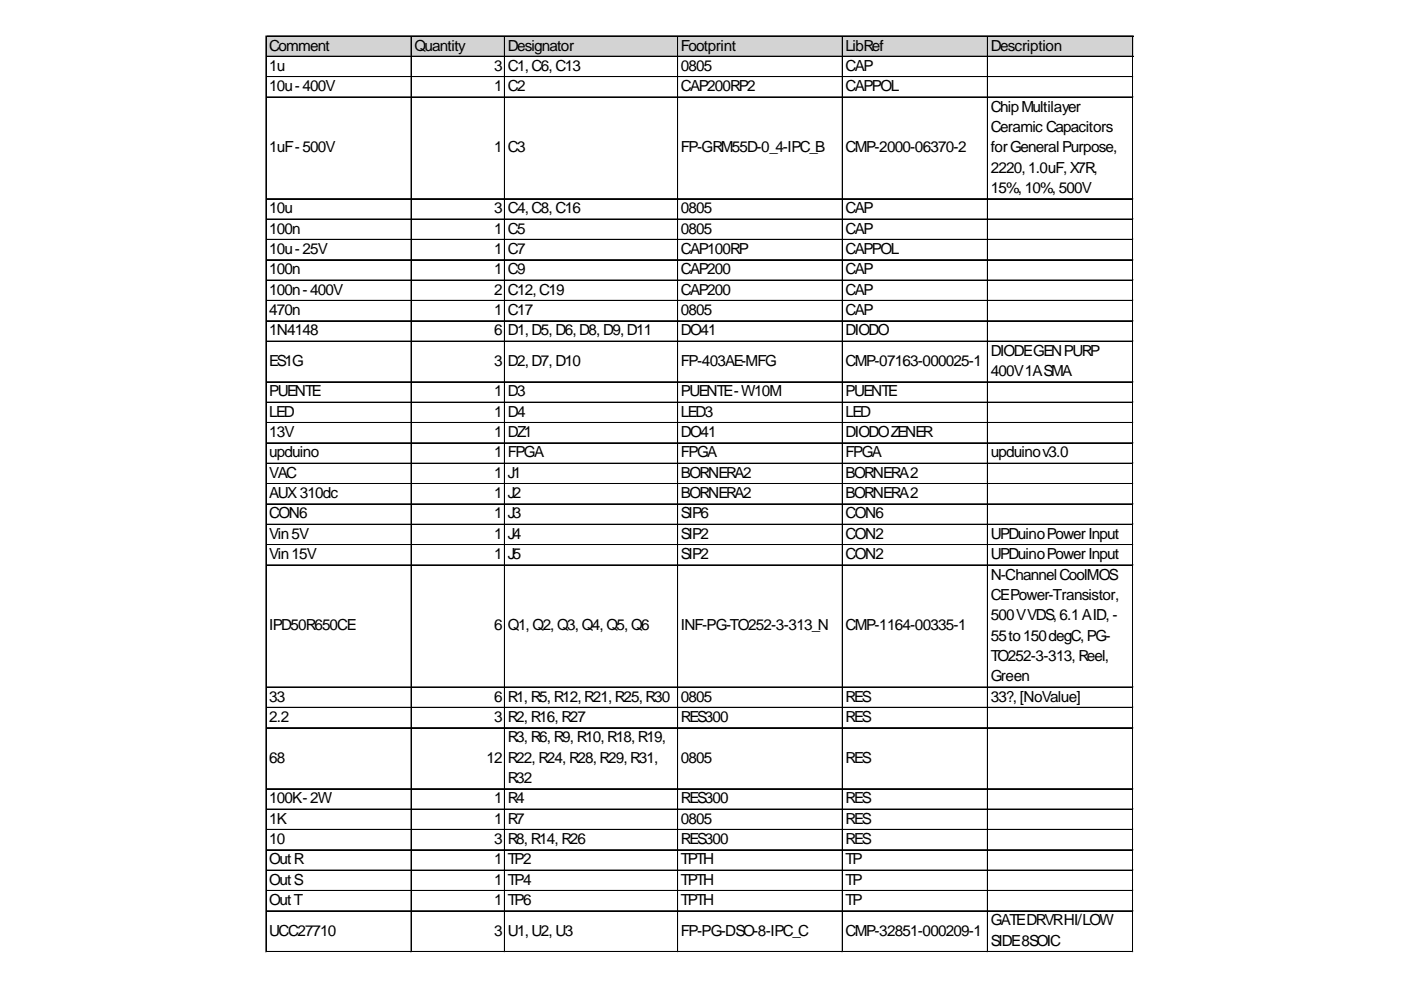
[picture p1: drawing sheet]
<svg xmlns="http://www.w3.org/2000/svg" width="297mm" height="210mm" viewBox="0 0 297 210" stroke-linecap="round" stroke-linejoin="round" font-family="sans-serif">
<defs><g id="words">
<g font-size="3.2">
<text x="57.1" y="10.7">Comment</text>
<text x="87.9" y="10.7">Quantity</text>
<text x="107.7" y="10.7">Designator</text>
<text x="144.4" y="10.7">Footprint</text>
<text x="179.3" y="10.7">LibRef</text>
<text x="210.1" y="10.7">Description</text>
<text x="57.1" y="15">1u</text>
<text x="104.8" y="15">3</text>
<text x="107.7" y="15">C1,C6,C13</text>
<text x="144.4" y="15">0805</text>
<text x="179.3" y="15">CAP</text>
<text x="57.1" y="19.3">10u-400V</text>
<text x="104.8" y="19.3">1</text>
<text x="107.7" y="19.3">C2</text>
<text x="144.4" y="19.3">CAP200RP2</text>
<text x="179.3" y="19.3">CAPPOL</text>
<text x="210.1" y="23.7">ChipMultilayer</text>
<text x="210.1" y="28">Ceramic Capacitors</text>
<text x="57.1" y="32.3">1uF-500V</text>
<text x="104.8" y="32.3">1</text>
<text x="107.7" y="32.3">C3</text>
<text x="144.4" y="32.3">FP-GRM55D-0_4-IPC_B</text>
<text x="179.3" y="32.3">CMP-2000-06370-2</text>
<text x="210.1" y="32.3">forGeneralPurpose,</text>
<text x="210.1" y="36.6">2220,1.0uF,X7R,</text>
<text x="210.1" y="40.9">15%,10%,500V</text>
<text x="57.1" y="45.2">10u</text>
<text x="104.8" y="45.2">3</text>
<text x="107.7" y="45.2">C4,C8,C16</text>
<text x="144.4" y="45.2">0805</text>
<text x="179.3" y="45.2">CAP</text>
<text x="57.1" y="49.5">100n</text>
<text x="57.1" y="53.9">10u-25V</text>
<text x="104.8" y="49.5">1</text>
<text x="104.8" y="53.9">1</text>
<text x="107.7" y="49.5">C5</text>
<text x="107.7" y="53.9">C7</text>
<text x="144.4" y="49.5">0805</text>
<text x="144.4" y="53.9">CAP100RP</text>
<text x="179.3" y="49.5">CAP</text>
<text x="179.3" y="53.9">CAPPOL</text>
<text x="57.1" y="58.2">100n</text>
<text x="104.8" y="58.2">1</text>
<text x="107.7" y="58.2">C9</text>
<text x="144.4" y="58.2">CAP200</text>
<text x="179.3" y="58.2">CAP</text>
<text x="57.1" y="62.5">100n-400V</text>
<text x="104.8" y="62.5">2</text>
<text x="107.7" y="62.5">C12,C19</text>
<text x="144.4" y="62.5">CAP200</text>
<text x="179.3" y="62.5">CAP</text>
<text x="57.1" y="66.8">470n</text>
<text x="57.1" y="71.1">1N4148</text>
<text x="104.8" y="66.8">1</text>
<text x="104.8" y="71.1">6</text>
<text x="107.7" y="66.8">C17</text>
<text x="107.7" y="71.1">D1,D5,D6,D8,D9,D11</text>
<text x="144.4" y="66.8">0805</text>
<text x="144.4" y="71.1">DO41</text>
<text x="179.3" y="66.8">CAP</text>
<text x="179.3" y="71.1">DIODO</text>
<text x="57.1" y="77.6">ES1G</text>
<text x="104.8" y="77.6">3</text>
<text x="107.7" y="77.6">D2,D7,D10</text>
<text x="144.4" y="77.6">FP-403AE-MFG</text>
<text x="179.3" y="77.6">CMP-07163-000025-1</text>
<text x="210.1" y="75.4">DIODEGENPURP</text>
<text x="210.1" y="79.7">400V1ASMA</text>
<text x="57.1" y="84">PUENTE</text>
<text x="57.1" y="88.4">LED</text>
<text x="104.8" y="84">1</text>
<text x="104.8" y="88.4">1</text>
<text x="107.7" y="84">D3</text>
<text x="107.7" y="88.4">D4</text>
<text x="144.4" y="84">PUENTE-W10M</text>
<text x="144.4" y="88.4">LED3</text>
<text x="179.3" y="84">PUENTE</text>
<text x="179.3" y="88.4">LED</text>
<text x="57.1" y="92.7">13V</text>
<text x="104.8" y="92.7">1</text>
<text x="107.7" y="92.7">DZ1</text>
<text x="144.4" y="92.7">DO41</text>
<text x="179.3" y="92.7">DIODOZENER</text>
<text x="57.1" y="97">upduino</text>
<text x="57.1" y="101.3">VAC</text>
<text x="104.8" y="97">1</text>
<text x="104.8" y="101.3">1</text>
<text x="107.7" y="97">FPGA</text>
<text x="107.7" y="101.3">J1</text>
<text x="144.4" y="97">FPGA</text>
<text x="144.4" y="101.3">BORNERA2</text>
<text x="179.3" y="97">FPGA</text>
<text x="179.3" y="101.3">BORNERA2</text>
<text x="210.1" y="97">upduinov3.0</text>
<text x="57.1" y="105.6">AUX310dc</text>
<text x="104.8" y="105.6">1</text>
<text x="107.7" y="105.6">J2</text>
<text x="144.4" y="105.6">BORNERA2</text>
<text x="179.3" y="105.6">BORNERA2</text>
<text x="57.1" y="109.9">CON6</text>
<text x="104.8" y="109.9">1</text>
<text x="107.7" y="109.9">J3</text>
<text x="144.4" y="109.9">SIP6</text>
<text x="179.3" y="109.9">CON6</text>
<text x="57.1" y="114.2">Vin5V</text>
<text x="57.1" y="118.6">Vin15V</text>
<text x="104.8" y="114.2">1</text>
<text x="104.8" y="118.6">1</text>
<text x="107.7" y="114.2">J4</text>
<text x="107.7" y="118.6">J5</text>
<text x="144.4" y="114.2">SIP2</text>
<text x="144.4" y="118.6">SIP2</text>
<text x="179.3" y="114.2">CON2</text>
<text x="179.3" y="118.6">CON2</text>
<text x="210.1" y="114.2">UPDuinoPowerInput</text>
<text x="210.1" y="118.6">UPDuinoPowerInput</text>
<text x="210.1" y="122.9">N-ChannelCoolMOS</text>
<text x="210.1" y="127.2">CEPower-Transistor,</text>
<text x="210.1" y="131.5">500VVDS,6.1AID,-</text>
<text x="57.1" y="133.7">IPD50R650CE</text>
<text x="104.8" y="133.7">6</text>
<text x="107.7" y="133.7">Q1,Q2,Q3,Q4,Q5,Q6</text>
<text x="144.4" y="133.7">INF-PG-TO252-3-313_N</text>
<text x="179.3" y="133.7">CMP-1164-00335-1</text>
<text x="210.1" y="135.8">55to150degC,PG-</text>
<text x="210.1" y="140.1">TO252-3-313,Reel,</text>
<text x="57.1" y="148.8">33</text>
<text x="104.8" y="148.8">6</text>
<text x="107.7" y="148.8">R1,R5,R12,R21,R25,R30</text>
<text x="144.4" y="148.8">0805</text>
<text x="179.3" y="148.8">RES</text>
<text x="210.1" y="144.4">Green</text>
<text x="210.1" y="148.8">33?,[NoValue]</text>
<text x="57.1" y="153.1">2.2</text>
<text x="104.8" y="153.1">3</text>
<text x="107.7" y="153.1">R2,R16,R27</text>
<text x="144.4" y="153.1">RES300</text>
<text x="179.3" y="153.1">RES</text>
<text x="57.1" y="161.7">68</text>
<text x="103.2" y="161.7">12</text>
<text x="107.7" y="157.4">R3,R6,R9,R10,R18,R19,</text>
<text x="107.7" y="161.7">R22,R24,R28,R29,R31,</text>
<text x="144.4" y="161.7">0805</text>
<text x="179.3" y="161.7">RES</text>
<text x="107.7" y="166">R32</text>
<text x="57.1" y="170.3">100K-2W</text>
<text x="104.8" y="170.3">1</text>
<text x="107.7" y="170.3">R4</text>
<text x="144.4" y="170.3">RES300</text>
<text x="179.3" y="170.3">RES</text>
<text x="57.1" y="174.6">1K</text>
<text x="57.1" y="179">10</text>
<text x="104.8" y="174.6">1</text>
<text x="104.8" y="179">3</text>
<text x="107.7" y="174.6">R7</text>
<text x="107.7" y="179">R8,R14,R26</text>
<text x="144.4" y="174.6">0805</text>
<text x="144.4" y="179">RES300</text>
<text x="179.3" y="174.6">RES</text>
<text x="179.3" y="179">RES</text>
<text x="57.1" y="183.3">OutR</text>
<text x="104.8" y="183.3">1</text>
<text x="107.7" y="183.3">TP2</text>
<text x="144.4" y="183.3">TPTH</text>
<text x="179.3" y="183.3">TP</text>
<text x="57.1" y="187.6">OutS</text>
<text x="57.1" y="191.9">OutT</text>
<text x="104.8" y="187.6">1</text>
<text x="104.8" y="191.9">1</text>
<text x="107.7" y="187.6">TP4</text>
<text x="107.7" y="191.9">TP6</text>
<text x="144.4" y="187.6">TPTH</text>
<text x="144.4" y="191.9">TPTH</text>
<text x="179.3" y="187.6">TP</text>
<text x="179.3" y="191.9">TP</text>
<text x="210.1" y="196.2">GATEDRVRHI/LOW</text>
<text x="57.1" y="198.4">UCC27710</text>
<text x="104.8" y="198.4">3</text>
<text x="107.7" y="198.4">U1,U2,U3</text>
<text x="144.4" y="198.4">FP-PG-DSO-8-IPC_C</text>
<text x="179.3" y="198.4">CMP-32851-000209-1</text>
<text x="210.1" y="200.5">SIDE8SOIC</text>
</g>
</g></defs>
<path d="M56.5 7.7h183.8v4.4h-183.8z" fill="#d3d3d3"/>
<g fill="none" stroke="#000" stroke-width=".21">
<path d="M56.4 7.6v194.3M56.5 7.6v194.3M56.6 7.6h183.7M56.6 7.7h183.7M56.6 11.9h183.7M56.6 12h183.7M56.6 16.2h183.7M56.6 16.3h183.7M87.1 7.8v194.1M87.2 7.8v194.1M106.9 7.8v194.1M107 7.8v194.1"/>
<path d="M143.7 7.8v194.1M178.6 7.8v194.1M178.7 7.8v194.1M209.3 7.8v194.1M209.4 7.8v194.1M240.1 7.8v194.1M240.2 7.8v194.1M56.6 20.5h183.7M56.6 20.6h183.7M56.6 42.1h183.7M56.6 42.2h183.7M56.6 46.4h183.7"/>
<path d="M56.6 46.5h183.7M56.6 50.7h183.7M56.6 50.8h183.7M56.6 55.1h183.7M56.6 59.4h183.7M56.6 59.5h183.7M56.6 63.7h183.7M56.6 63.8h183.7M56.6 68h183.7M56.6 68.1h183.7M56.6 72.3h183.7M56.6 72.4h183.7"/>
<path d="M56.6 80.9h183.7M56.6 81h183.7M56.6 85.3h183.7M56.6 89.6h183.7M56.6 89.7h183.7M56.6 93.9h183.7M56.6 94h183.7M56.6 98.2h183.7M56.6 98.3h183.7M56.6 102.5h183.7M56.6 102.6h183.7M56.6 106.8h183.7"/>
<path d="M56.6 106.9h183.7M56.6 111.1h183.7M56.6 111.2h183.7M56.6 115.5h183.7M56.6 119.8h183.7M56.6 119.9h183.7M56.6 145.6h183.7M56.6 145.7h183.7M56.6 150h183.7M56.6 150.1h183.7M56.6 154.3h183.7M56.6 154.4h183.7"/>
<path d="M56.6 167.2h183.7M56.6 167.3h183.7M56.6 171.5h183.7M56.6 171.6h183.7M56.6 175.8h183.7M56.6 175.9h183.7M56.6 180.2h183.7M56.6 184.5h183.7M56.6 184.6h183.7M56.6 188.8h183.7M56.6 188.9h183.7M56.6 193.1h183.7"/>
<path d="M56.6 193.2h183.7M56.6 201.7h183.7M56.6 201.8h183.7"/>
</g>
<path d="M56.4 201.9v.1" fill="none" stroke="#e0e0e0" stroke-width=".21"/>
<path d="M56.4 201.9l.2 .1z" fill="#e0e0e0"/>
<path d="M87.1 201.9v.1" fill="none" stroke="#e0e0e0" stroke-width=".21"/>
<path d="M87.1 201.9l.2 .1z" fill="#e0e0e0"/>
<path d="M106.9 201.9v.1" fill="none" stroke="#e0e0e0" stroke-width=".21"/>
<path d="M106.9 201.9l.2 .1z" fill="#e0e0e0"/>
<path d="M143.7 201.9v.1" fill="none" stroke="#e0e0e0" stroke-width=".21"/>
<path d="M143.7 201.9l.1 .1z" fill="#e0e0e0"/>
<path d="M178.6 201.9v.1" fill="none" stroke="#e0e0e0" stroke-width=".21"/>
<path d="M178.6 201.9l.1 .1z" fill="#e0e0e0"/>
<path d="M209.3 201.9v.1" fill="none" stroke="#e0e0e0" stroke-width=".21"/>
<path d="M209.3 201.9l.2 .1z" fill="#e0e0e0"/>
<path d="M240.1 201.9v.1" fill="none" stroke="#e0e0e0" stroke-width=".21"/>
<path d="M240.1 201.9l.2 .1z" fill="#e0e0e0"/>
<path d="M240.3 16.2h.1" fill="none" stroke="#e0e0e0" stroke-width=".21"/>
<path d="M240.3 16.2v.2z" fill="#e0e0e0"/>
<path d="M240.3 20.5h.1" fill="none" stroke="#e0e0e0" stroke-width=".21"/>
<path d="M240.3 20.5v.2z" fill="#e0e0e0"/>
<path d="M240.3 42.1h.1" fill="none" stroke="#e0e0e0" stroke-width=".21"/>
<path d="M240.3 42.1v.2z" fill="#e0e0e0"/>
<path d="M240.3 46.4h.1" fill="none" stroke="#e0e0e0" stroke-width=".21"/>
<path d="M240.3 46.4v.2z" fill="#e0e0e0"/>
<path d="M240.3 50.7h.1" fill="none" stroke="#e0e0e0" stroke-width=".21"/>
<path d="M240.3 50.7v.2z" fill="#e0e0e0"/>
<path d="M240.3 55.1h.1" fill="none" stroke="#e0e0e0" stroke-width=".21"/>
<path d="M240.3 55.1v.1z" fill="#e0e0e0"/>
<path d="M240.3 59.4h.1" fill="none" stroke="#e0e0e0" stroke-width=".21"/>
<path d="M240.3 59.4v.2z" fill="#e0e0e0"/>
<path d="M240.3 63.7h.1" fill="none" stroke="#e0e0e0" stroke-width=".21"/>
<path d="M240.3 63.7v.2z" fill="#e0e0e0"/>
<path d="M240.3 68h.1" fill="none" stroke="#e0e0e0" stroke-width=".21"/>
<path d="M240.3 68v.2z" fill="#e0e0e0"/>
<path d="M240.3 72.3h.1" fill="none" stroke="#e0e0e0" stroke-width=".21"/>
<path d="M240.3 72.3v.2z" fill="#e0e0e0"/>
<path d="M240.3 80.9h.1" fill="none" stroke="#e0e0e0" stroke-width=".21"/>
<path d="M240.3 80.9v.2z" fill="#e0e0e0"/>
<path d="M240.3 85.3h.1" fill="none" stroke="#e0e0e0" stroke-width=".21"/>
<path d="M240.3 85.3v.1z" fill="#e0e0e0"/>
<path d="M240.3 89.6h.1" fill="none" stroke="#e0e0e0" stroke-width=".21"/>
<path d="M240.3 89.6v.1z" fill="#e0e0e0"/>
<path d="M240.3 93.9h.1" fill="none" stroke="#e0e0e0" stroke-width=".21"/>
<path d="M240.3 93.9v.2z" fill="#e0e0e0"/>
<path d="M240.3 98.2h.1" fill="none" stroke="#e0e0e0" stroke-width=".21"/>
<path d="M240.3 98.2v.2z" fill="#e0e0e0"/>
<path d="M240.3 102.5h.1" fill="none" stroke="#e0e0e0" stroke-width=".21"/>
<path d="M240.3 102.5v.2z" fill="#e0e0e0"/>
<path d="M240.3 106.8h.1" fill="none" stroke="#e0e0e0" stroke-width=".21"/>
<path d="M240.3 106.8v.2z" fill="#e0e0e0"/>
<path d="M240.3 111.1h.1" fill="none" stroke="#e0e0e0" stroke-width=".21"/>
<path d="M240.3 111.1v.2z" fill="#e0e0e0"/>
<path d="M240.3 115.5h.1" fill="none" stroke="#e0e0e0" stroke-width=".21"/>
<path d="M240.3 115.5v.1z" fill="#e0e0e0"/>
<path d="M240.3 119.8h.1" fill="none" stroke="#e0e0e0" stroke-width=".21"/>
<path d="M240.3 119.8v.1z" fill="#e0e0e0"/>
<path d="M240.3 145.6h.1" fill="none" stroke="#e0e0e0" stroke-width=".21"/>
<path d="M240.3 145.6v.2z" fill="#e0e0e0"/>
<path d="M240.3 150h.1" fill="none" stroke="#e0e0e0" stroke-width=".21"/>
<path d="M240.3 150v.1z" fill="#e0e0e0"/>
<path d="M240.3 154.3h.1" fill="none" stroke="#e0e0e0" stroke-width=".21"/>
<path d="M240.3 154.3v.2z" fill="#e0e0e0"/>
<path d="M240.3 167.2h.1" fill="none" stroke="#e0e0e0" stroke-width=".21"/>
<path d="M240.3 167.2v.2z" fill="#e0e0e0"/>
<path d="M240.3 171.5h.1" fill="none" stroke="#e0e0e0" stroke-width=".21"/>
<path d="M240.3 171.5v.2z" fill="#e0e0e0"/>
<path d="M240.3 175.8h.1" fill="none" stroke="#e0e0e0" stroke-width=".21"/>
<path d="M240.3 175.8v.2z" fill="#e0e0e0"/>
<path d="M240.3 180.2h.1" fill="none" stroke="#e0e0e0" stroke-width=".21"/>
<path d="M240.3 180.2v.1z" fill="#e0e0e0"/>
<path d="M240.3 184.5h.1" fill="none" stroke="#e0e0e0" stroke-width=".21"/>
<path d="M240.3 184.5v.2z" fill="#e0e0e0"/>
<path d="M240.3 188.8h.1" fill="none" stroke="#e0e0e0" stroke-width=".21"/>
<path d="M240.3 188.8v.2z" fill="#e0e0e0"/>
<path d="M240.3 193.1h.1" fill="none" stroke="#e0e0e0" stroke-width=".21"/>
<path d="M240.3 193.1v.2z" fill="#e0e0e0"/>
<path d="M240.3 201.7h.1" fill="none" stroke="#e0e0e0" stroke-width=".21"/>
<path d="M240.3 201.7v.2z" fill="#e0e0e0"/>
<use href="#words"/>
</svg>
